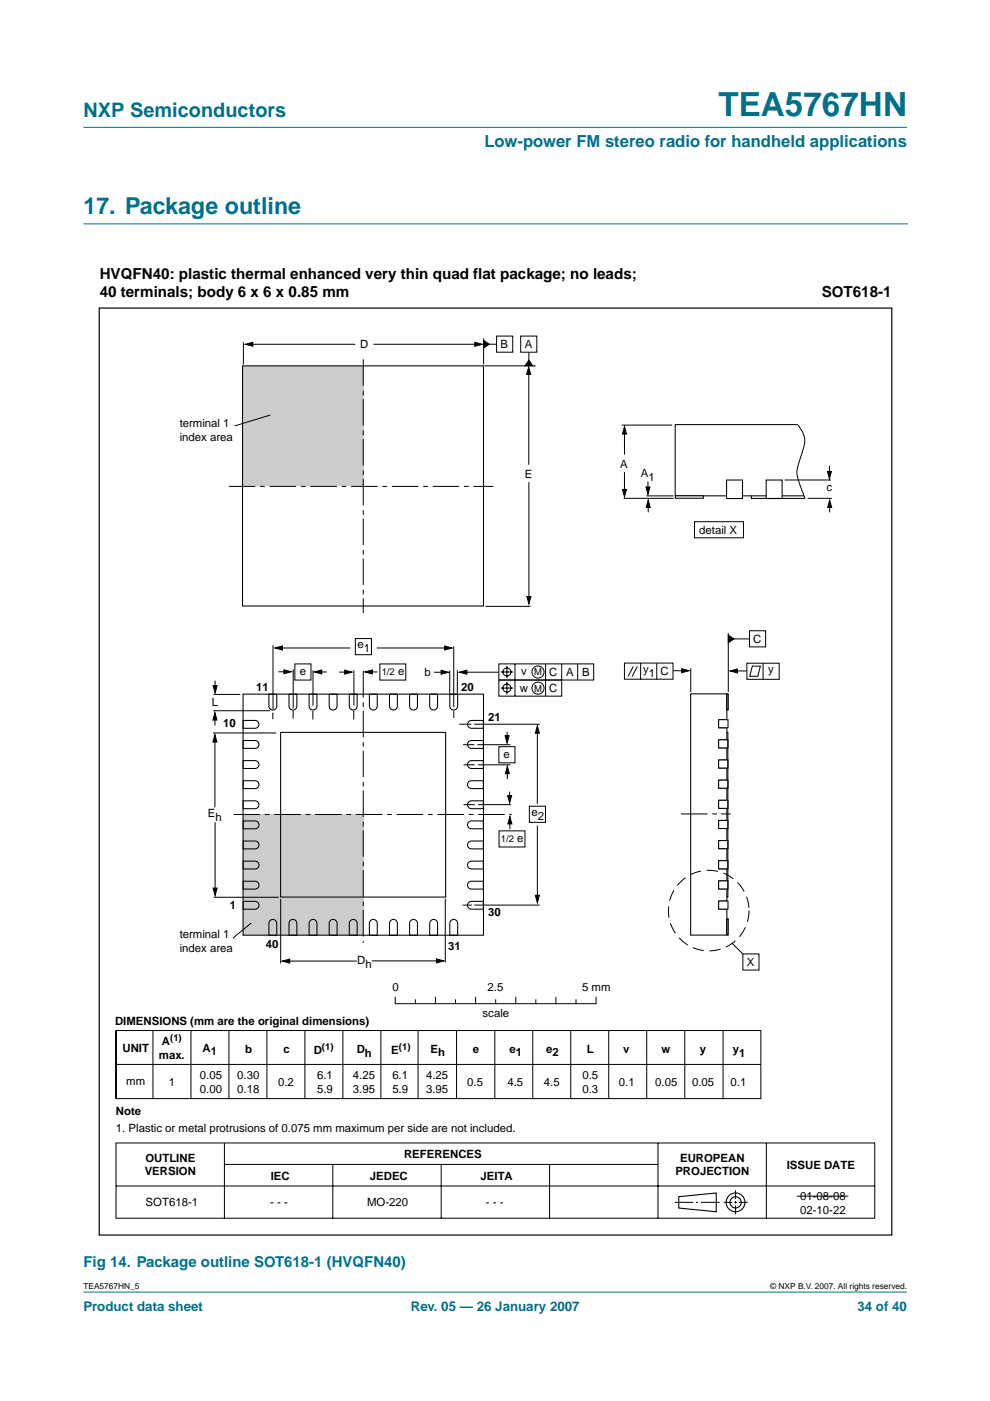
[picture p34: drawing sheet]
<svg xmlns="http://www.w3.org/2000/svg" width="210mm" height="297mm" viewBox="0 0 210 297" stroke-linecap="round" stroke-linejoin="round" font-family="sans-serif">
<defs><g id="words">
<text font-size="7.1" fill="#00708a" x="152.3" y="24.7">TEA5767HN</text>
<text font-size="4.9" fill="#00708a" x="17.7" y="45.5">17. Package outline</text>
<text font-size="4.2" fill="#00708a" x="17.7" y="24.9">NXP Semiconductors</text>
<text font-size="3.5" fill="#00708a" x="102.7" y="31.1">Low-power FM stereo radio for handheld applications</text>
<g font-size="3.2">
<text x="21.1" y="59.1">HVQFN40: plastic thermal enhanced very thin quad flat package; no leads;</text>
<text x="21.1" y="63.1">40 terminals; body 6 x 6 x 0.85 mm</text>
<text x="174.2" y="62.9">SOT618-1</text>
</g>
<text font-size="3.2" fill="#00708a" x="17.7" y="268.7">Fig 14. Package outline SOT618-1 (HVQFN40)</text>
<g font-size="2.8" fill="#00708a">
<text x="17.7" y="278">Product data sheet</text>
<text x="87.1" y="278">Rev. 05 — 26 January 2007</text>
<text x="181.8" y="278">34 of 40</text>
</g>
<g font-size="2.4">
<text x="76.3" y="73.8">D</text>
<text x="106.1" y="73.8">B</text>
<text x="111.3" y="73.8">A</text>
<text x="38.1" y="90.5">terminal 1</text>
<text x="38.1" y="93.4">index area</text>
<text x="111.2" y="101.3">E</text>
<text x="131.5" y="99.3">A</text>
<text x="135.9" y="101.2">A</text>
<text x="137.5" y="102">1</text>
<text x="175.3" y="104.2">c</text>
<text x="148.3" y="113.2">detail X</text>
<text x="75.8" y="137.4">e</text>
<text x="159.7" y="136.3">C</text>
<text x="63.6" y="143.2">e</text>
<text x="77.1" y="138.2">1</text>
<text x="84.4" y="143.1">e</text>
<text x="90" y="143.3">b</text>
<text x="110.5" y="143.2">v</text>
<text x="116.5" y="143.3">C</text>
<text x="120" y="143.3">A</text>
<text x="123.5" y="143.3">B</text>
<text x="136.3" y="142.7">y</text>
<text x="137.5" y="143.5">1</text>
<text x="140.1" y="143.2">C</text>
<text x="162.9" y="142.6">y</text>
<text x="44.9" y="149.8">L</text>
<text x="54.3" y="146.4">11</text>
<text x="97.8" y="146.4">20</text>
<text x="110.2" y="146.6">w</text>
<text x="116.5" y="146.7">C</text>
<text x="47.3" y="154.1">10</text>
<text x="103.5" y="152.8">21</text>
<text x="106.8" y="160.7">e</text>
<text x="44.1" y="173.3">E</text>
<text x="112.7" y="173.1">e</text>
<text x="114" y="173.9">2</text>
<text x="45.7" y="174.1">h</text>
<text x="109.7" y="178.5">e</text>
<text x="48.7" y="192.7">1</text>
<text x="103.5" y="194.2">30</text>
<text x="38.1" y="198.8">terminal 1</text>
<text x="38.1" y="201.8">index area</text>
<text x="56.4" y="201">40</text>
<text x="95" y="201.4">31</text>
<text x="75.7" y="204.4">D</text>
<text x="77.5" y="205.2">h</text>
<text x="158.4" y="204.8">X</text>
<text x="83.2" y="210.2">0</text>
<text x="102.3" y="215.6">scale</text>
<text x="103.4" y="210.2">2.5</text>
<text x="123.4" y="210.2">5 mm</text>
<text x="24.4" y="217.3">DIMENSIONS (mm are the original dimensions)</text>
<text x="34.3" y="221.5">A</text>
<text x="26" y="223">UNIT</text>
<text x="33.7" y="224.4">max.</text>
<text x="42.9" y="223.1">A</text>
<text x="44.7" y="223.7">1</text>
<text x="52" y="223.2">b</text>
<text x="60.1" y="223.2">c</text>
<text x="66.5" y="223.4">D</text>
<text x="75.6" y="223.3">D</text>
<text x="77.4" y="224.1">h</text>
<text x="83" y="223.4">E</text>
<text x="91.3" y="223.2">E</text>
<text x="92.9" y="223.8">h</text>
<text x="100.2" y="223.2">e</text>
<text x="108.1" y="223.2">e</text>
<text x="109.4" y="223.8">1</text>
<text x="115.8" y="223.2">e</text>
<text x="117.1" y="223.8">2</text>
<text x="124.4" y="223.3">L</text>
<text x="132.1" y="223.3">v</text>
<text x="140.2" y="223.3">w</text>
<text x="148.4" y="223.2">y</text>
<text x="155.4" y="223.3">y</text>
<text x="156.7" y="224.1">1</text>
<text x="26.8" y="230">mm</text>
<text x="35.8" y="230.3">1</text>
<text x="42.4" y="228.8">0.05</text>
<text x="42.4" y="231.7">0.00</text>
<text x="50.3" y="228.8">0.30</text>
<text x="50.3" y="231.7">0.18</text>
<text x="58.9" y="230.3">0.2</text>
<text x="67.2" y="228.8">6.1</text>
<text x="67.2" y="231.7">5.9</text>
<text x="74.8" y="228.8">4.25</text>
<text x="74.8" y="231.7">3.95</text>
<text x="83.2" y="228.8">6.1</text>
<text x="83.2" y="231.7">5.9</text>
<text x="90.3" y="228.8">4.25</text>
<text x="90.3" y="231.7">3.95</text>
<text x="99.1" y="230.3">0.5</text>
<text x="107.6" y="230.3">4.5</text>
<text x="115.3" y="230.3">4.5</text>
<text x="123.5" y="228.8">0.5</text>
<text x="123.5" y="231.7">0.3</text>
<text x="131.2" y="230.3">0.1</text>
<text x="138.9" y="230.3">0.05</text>
<text x="146.7" y="230.2">0.05</text>
<text x="154.9" y="230.2">0.1</text>
<text x="24.6" y="236.4">Note</text>
<text x="24.6" y="240.1">1. Plastic or metal protrusions of 0.075 mm maximum per side are not included.</text>
<text x="85.7" y="245.6">REFERENCES</text>
<text x="30.7" y="249.2">VERSION</text>
<text x="30.8" y="246.3">OUTLINE</text>
<text x="57.4" y="250.1">IEC</text>
<text x="78.4" y="250.1">JEDEC</text>
<text x="101.9" y="250.1">JEITA</text>
<text x="143.2" y="249.2">PROJECTION</text>
<text x="144.2" y="246.3">EUROPEAN</text>
<text x="166.8" y="247.8">ISSUE DATE</text>
<text x="30.9" y="255.8">SOT618-1</text>
<text x="57.3" y="255.8">- - -</text>
<text x="77.8" y="255.8">MO-220</text>
<text x="103" y="255.8">- - -</text>
<text x="169.7" y="254.4">01-08-08</text>
<text x="169.7" y="257.4">02-10-22</text>
</g>
<g font-size="2">
<text x="80.9" y="143.1">1/2</text>
<text x="113.3" y="143.2">M</text>
<text x="113.3" y="146.6">M</text>
<text x="106.2" y="178.5">1/2</text>
<text x="36.1" y="220.7">(1)</text>
<text x="68.3" y="222.6">(1)</text>
<text x="84.6" y="222.6">(1)</text>
</g>
<g font-size="1.8">
<text x="17.7" y="273.4">TEA5767HN_5</text>
<text x="163.3" y="273.4">© NXP B.V. 2007. All rights reserved.</text>
</g>
</g></defs>
<g fill="#00708a" stroke="#00708a" stroke-width=".21">
<path d="M17.7 273.9h174.6z"/>
<path d="M17.7 27h174.6z"/>
</g>
<path d="M17.7 47.5h174.7" fill="none" stroke="#00708a" stroke-width=".21"/>
<path d="M51.6 172.7h25.4v25.6h-25.4z" fill="#ccc"/>
<path d="M53.3 195.7l-3.9 3.2" fill="none" stroke="#000" stroke-width=".21"/>
<path d="M51.5 77.7h25.6v25.3h-25.6z" fill="#ccc"/>
<g fill="none" stroke="#000" stroke-width=".22">
<path d="M169.2 90h-26v15.1h27.3M51.5 147.2h51v51.1h-51zM51.5 157h2.6a.83 .83 0 0 1 .8 .8 .83 .83 0 0 1-.8 .9h-2.6zM51.5 152.7h2.6a.83 .83 0 0 1 .8 .9 .83 .83 0 0 1-.8 .8h-2.6zM57 147.2h1.7v2.5a.83 .83 0 0 1-.9 .8 .83 .83 0 0 1-.8-.8zM61.3 147.2h1.6v2.5a.83 .83 0 0 1-.8 .8 .83 .83 0 0 1-.8-.8zM65.5 147.2h1.7v2.5a.83 .83 0 0 1-.8 .8 .83 .83 0 0 1-.9-.8zM69.8 147.2h1.7v2.5a.83 .83 0 0 1-.9 .8 .83 .83 0 0 1-.8-.8zM74.1 147.2h1.6v2.5a.83 .83 0 0 1-.8 .8 .83 .83 0 0 1-.8-.8zM78.3 147.2h1.7v2.5a.83 .83 0 0 1-.8 .8 .83 .83 0 0 1-.9-.8zM82.6 147.2h1.6v2.5a.83 .83 0 0 1-.8 .8 .83 .83 0 0 1-.8-.8zM86.8 147.2h1.7v2.5a.83 .83 0 0 1-.8 .8 .83 .83 0 0 1-.9-.8z"/>
<path d="M91.1 147.2h1.7v2.5a.83 .83 0 0 1-.9 .8 .83 .83 0 0 1-.8-.8zM95.4 147.2h1.6v2.5a.83 .83 0 0 1-.8 .8 .83 .83 0 0 1-.8-.8zM99.4 157.3l.6-.3h2.5v1.7h-2.5a.83 .83 0 0 1-.8-.5 .83 .83 0 0 1 .2-.9zM99.4 153l.6-.3h2.5v1.7h-2.5a.83 .83 0 0 1-.8-.5 .83 .83 0 0 1 .2-.9zM51.5 169.8h2.6a.83 .83 0 0 1 .8 .8 .83 .83 0 0 1-.8 .9h-2.6zM51.5 174.1h2.6a.83 .83 0 0 1 .8 .8 .83 .83 0 0 1-.8 .8h-2.6zM51.5 161.3h2.6a.83 .83 0 0 1 .8 .8 .83 .83 0 0 1-.8 .8h-2.6zM51.5 165.5h2.6a.83 .83 0 0 1 .8 .9 .83 .83 0 0 1-.8 .8h-2.6zM51.5 178.3h2.6a.83 .83 0 0 1 .8 .8 .83 .83 0 0 1-.8 .9h-2.6zM99.4 170l.6-.2h2.5v1.7h-2.5a.83 .83 0 0 1-.8-.6 .83 .83 0 0 1 .2-.9zM99.4 174.3l.6-.2h2.5v1.6h-2.5a.83 .83 0 0 1-.8-.5 .83 .83 0 0 1 .2-.9zM99.4 161.5l.6-.2h2.5v1.6h-2.5a.83 .83 0 0 1-.8-.5 .83 .83 0 0 1 .2-.9z"/>
<path d="M99.4 165.8l.6-.3h2.5v1.7h-2.5a.83 .83 0 0 1-.8-.5 .83 .83 0 0 1 .2-.9zM99.4 178.6l.6-.3h2.5v1.7h-2.5a.83 .83 0 0 1-.8-.5 .83 .83 0 0 1 .2-.9zM51.5 182.6h2.6a.83 .83 0 0 1 .8 .8 .83 .83 0 0 1-.8 .8h-2.6zM51.5 186.8h2.6a.83 .83 0 0 1 .8 .9 .83 .83 0 0 1-.8 .8h-2.6zM51.5 191.1h2.6a.83 .83 0 0 1 .8 .8 .83 .83 0 0 1-.8 .9h-2.6zM57.3 195.2a.83 .83 0 0 1 .9-.2 .83 .83 0 0 1 .5 .8v2.5h-1.7v-2.5zM61.5 195.2a.83 .83 0 0 1 .9-.2 .83 .83 0 0 1 .5 .8v2.5h-1.6v-2.5zM65.8 195.2a.83 .83 0 0 1 .9-.2 .83 .83 0 0 1 .5 .8v2.5h-1.7v-2.5zM70 195.2a.83 .83 0 0 1 .9-.2 .83 .83 0 0 1 .6 .8v2.5h-1.7v-2.5zM74.3 195.2a.83 .83 0 0 1 .9-.2 .83 .83 0 0 1 .5 .8v2.5h-1.6v-2.5zM78.6 195.2a.83 .83 0 0 1 .9-.2 .83 .83 0 0 1 .5 .8v2.5h-1.7v-2.5zM82.8 195.2a.83 .83 0 0 1 .9-.2 .83 .83 0 0 1 .5 .8v2.5h-1.6v-2.5z"/>
<path d="M87.1 195.2a.83 .83 0 0 1 .9-.2 .83 .83 0 0 1 .5 .8v2.5h-1.7v-2.5zM91.3 195.2a.83 .83 0 0 1 1-.2 .83 .83 0 0 1 .5 .8v2.5h-1.7v-2.5zM95.6 195.2a.83 .83 0 0 1 .9-.2 .83 .83 0 0 1 .5 .8v2.5h-1.6v-2.5zM99.4 182.8l.6-.2h2.5v1.6h-2.5a.83 .83 0 0 1-.8-.5 .83 .83 0 0 1 .2-.9zM99.4 187.1l.6-.3h2.5v1.7h-2.5a.83 .83 0 0 1-.8-.5 .83 .83 0 0 1 .2-.9zM99.4 191.3l.6-.2h2.5v1.7h-2.5a.83 .83 0 0 1-.8-.5 .83 .83 0 0 1 .2-1z"/>
</g>
<g fill="none" stroke="#000" stroke-width=".21">
<path d="M51.6 72.6v4.7M53.1 73h22.3M79.2 73h22M102.5 71.7v5.5M102.7 77.6h10.9M103.1 73h2.1M105.3 71.3h3.4v3.4h-3.4zM110.4 71.3h3.4v3.4h-3.4zM112.1 78.9v19.6M112.1 74.7v2.3M57.3 88l-7.6 2.3M131.8 90.1h10.7"/>
<path d="M132.4 91.4v5M169.2 90.1a5.2 5.2 0 0 1 .9 5.8l-.6 1.9a5.5 5.5 0 0 0 0 4.7l1.2 3.2M175.9 98.8v1.7M112.1 102.2v24.6M132.4 100.1v4.2M137 105.1h5.8M137.4 102.1v1.7M137.4 107v1.6M147.2 110.6h10.4v3.4h-10.4zM175.9 107v1.6M57.9 136.8v13.6M59.3 137.4h15"/>
<path d="M75.3 135.4h3.5v3.4h-3.5zM79.9 137.4h15.4M96.2 137.1v12.8M102.9 128.6h9.6M154.4 134.2v12.5M154.9 135.5h4M158.9 133.7h3.4v3.5h-3.4zM45.2 155.4h13.4M45.2 150.7h12.1M45.2 147.2h5.7M45.6 151.8v2M45.6 156.5v14.7"/>
<path d="M45.6 144.3v1.8M57.8 151.1v1.4M59 142.4h2M62.1 150.7v1.7M62.2 141.9v8.3M62.5 140.8h3.4v3.4h-3.4zM66.3 150.7v1.9M66.4 142.1v7.5M67.5 142.5h1.8M71.9 142.5h2M75 150.7v1.9M75 142.1v7.5"/>
<path d="M78.2 142.5h1.8M92 142.5h2.1M95.4 142.2v4.8M96.2 150.8v1.4M97 142.1v4.9M97.4 153.6h2.5M98.2 157.9h2.4M100.6 153.6h13.8M101.2 157.9h7M105.8 158.3h3.4v3.4h-3.4zM107.5 155.2v1.9M113.9 154.8v15.6"/>
<path d="M132.4 140.6h10.3v3.4h-10.3zM134.3 141.3l-1.1 2.1M135.1 141.3l-1.1 2.1M135.8 140.6v3.4M139.2 140.6v3.5M142.7 142.2h2.4M146.5 141.7v5.1M155.3 142.3h3M158.4 140.6h6.8v3.4h-6.8zM159.5 141.2h1.7l-.5 2.2h-1.7zM161.8 140.6v3.4M45.6 174.3v14.8"/>
<path d="M98.3 162.2h2.3M98.3 170.6h2.3M101.4 162.2h6.8M101.4 170.6h7M107.6 163.4v1.8M108.1 167.9v1.9M108.1 174.1v1.7M112.2 170.9h3.5v3.5h-3.5zM113.9 175v15.9M45.3 190.2h13.8M59.5 190.6v13.7M94.4 190.5v13.6"/>
<path d="M98.1 191.9h1.9M100.6 191.9h13.8M24.6 218.5h136.7v14.4h-136.7zM24.6 218.5v14.4M32.4 218.5v14.4M40.5 218.5v14.4M48.5 218.5v14.4M56.6 218.5v14.4M60.6 203.8h15.1M64.6 218.5v14.4M72.7 218.5v14.4M78.8 203.7h14.5"/>
<path d="M80.8 218.4v14.5M83.8 211.4v1.4M83.8 212.8h42.6M88.1 212v.8M88.6 218.5v14.4M92.3 211.4v1.4M96.6 212v.8M96.8 218.5v14.4M100.8 211.4v1.4M105.1 212v.8M109.4 211.4v1.4M113 218.5v14.4"/>
<path d="M113.6 212v.8M117.9 211.4v1.4M121 218.5v14.4M122.1 212v.8M126.4 211.4v1.4M129.1 218.5v14.4M137.1 218.4v14.5M145.2 218.5v14.4M153.3 218.5v14.5M155.3 200l2.1 2.2M157.5 202.3h3.4v3.4h-3.4zM24.7 225.7h136.6"/>
<path d="M24.6 242.3h160.9v16h-160.9zM24.6 251.5h160.9M47.6 242.4v15.9M47.6 246.9h91.8M70.6 246.9v11.4M93.5 246.9v11.4M116.5 246.9v11.4M139.5 242.4v15.9M143.1 254.9h3.9M147.6 254.9h.4M148.6 254.9h4M153.4 254.9h1.9"/>
<path d="M155.7 254.9h.5M156 252.4v1.8M156 254.7v.5M156 255.6v1.9M156.7 254.9h1.8M162.5 242.4v15.9"/>
<circle cx="76.9" cy="172.7" r="0"/>
</g>
<g fill="none" stroke="#000" stroke-width=".23">
<path d="M143.9 253.7l8-.8v4l-8-.8z"/>
<circle cx="156" cy="254.9" r="1.99"/>
<circle cx="156" cy="254.9" r="1.2"/>
</g>
<path d="M21 65.3h168.1v196.6h-168.1z" fill="none" stroke="#000" stroke-width=".25"/>
<g fill="#000" stroke="#000" stroke-width=".21">
<path d="M52 73l1.6-.4v.8zM100.7 72.6l1.6 .4-1.6 .4zM102.5 72.2l1.2 .8-1.2 .8zM112.1 76.4l.9 1.2h-1.7zM112.1 77.8l.4 1.6h-.8zM132.4 90.4l.4 1.6h-.8zM175.4 100h.9l-.4 1.5zM132 103.8h.8l-.4 1.6zM137.4 106l.5 1.6h-.9zM137 103.2h.8l-.4 1.6zM175.9 106l.4 1.6h-.8zM58.3 137.4l1.6-.4v.8z"/>
<path d="M94.3 137l1.5 .4-1.5 .4zM111.7 126.5h.9l-.5 1.6zM154.4 134.6l1.2 .9-1.2 .8zM45.2 145.4h.8l-.4 1.5zM45.6 151.1l.4 1.6h-.9zM45.6 155.7l.4 1.6h-.9zM60.2 142l1.6 .4-1.6 .5zM66.7 142.5l1.5-.5v.9zM73.1 142.1l1.6 .4-1.6 .4zM77.4 142.5l1.6-.5v.9zM93.5 142.1l1.6 .4-1.6 .5zM107.1 156h.8l-.4 1.6z"/>
<path d="M113.9 153.9l.5 1.6h-.9zM144.5 141.8l1.6 .4-1.6 .4zM154.8 142.3l1.6-.5v.9zM107.6 168.7h.9l-.4 1.6zM107.6 162.4l.4 1.6h-.9zM108.1 173.1l.4 1.6h-.8zM45.2 188.3h.8l-.4 1.6zM113.5 189.8h.9l-.5 1.6zM59.8 203.8l1.6-.5v.9zM92.5 203.3l1.6 .4-1.6 .5z"/>
</g>
<path d="M48.5 103.1h56.1M49.5 172.7h59" fill="none" stroke="#000" stroke-width=".21" stroke-dasharray="5.6 1 1 1" stroke-linecap="butt"/>
<path d="M77 76.2v53.8M77 142.3v57.6M144.4 172.6h10.5" fill="none" stroke="#000" stroke-width=".21" stroke-dasharray="5.6 1 1 .8" stroke-linecap="butt"/>
<circle cx="150.3" cy="193.1" r="8.5" fill="none" stroke="#000" stroke-width=".21" stroke-dasharray="2.4 1.2" stroke-linecap="butt"/>
<g fill="#fff" stroke="#000" stroke-width=".22">
<path d="M154.1 101.8h3.3v3.9h-3.3z"/>
<path d="M143.2 105.1h5.9v.5h-5.9z"/>
<path d="M162.4 101.8h3.4v3.9h-3.4z"/>
</g>
<path d="M51.4 77.6h51.1v50.9h-51.1z" fill="none" stroke="#000" stroke-width=".22"/>
<g fill="#fff" stroke="#000" stroke-width=".22">
<path d="M152.4 191h1.7z"/>
<path d="M152.4 192.7h1.7z"/>
<path d="M152.4 191v1.7z"/>
<path d="M152.4 156.9h1.7z"/>
<path d="M152.4 158.6h1.7z"/>
<path d="M152.4 156.9v1.7z"/>
<path d="M152.4 161.1h1.7z"/>
<path d="M152.4 162.8h1.7z"/>
<path d="M152.4 161.1v1.7z"/>
<path d="M152.4 165.4h1.7z"/>
<path d="M152.4 167.1h1.7z"/>
<path d="M152.4 165.4v1.7z"/>
<path d="M152.4 169.7h1.7z"/>
<path d="M152.4 171.4h1.7z"/>
<path d="M152.4 169.7v1.7z"/>
</g>
<path d="M152.4 174h1.7z" fill="#ccc"/>
<path d="M152.4 174h1.7" fill="none" stroke="#000" stroke-width=".22"/>
<g fill="#fff" stroke="#000" stroke-width=".22">
<path d="M152.4 175.7h1.7z"/>
<path d="M152.4 174v1.7z"/>
<path d="M152.4 178.2h1.7z"/>
<path d="M152.4 179.9h1.7z"/>
<path d="M152.4 178.2v1.7z"/>
</g>
<path d="M152.4 186.8h1.7z" fill="#ccc"/>
<path d="M152.4 186.8h1.7" fill="none" stroke="#000" stroke-width=".22"/>
<g fill="#fff" stroke="#000" stroke-width=".22">
<path d="M152.4 188.5h1.7z"/>
<path d="M152.4 186.8v1.7z"/>
</g>
<path d="M152.4 152.6h1.7z" fill="#ccc"/>
<path d="M152.4 152.6h1.7" fill="none" stroke="#000" stroke-width=".22"/>
<path d="M152.4 154.3h1.7z" fill="#ccc"/>
<path d="M152.4 154.3h1.7" fill="none" stroke="#000" stroke-width=".22"/>
<path d="M152.4 152.6v1.7z" fill="#ccc"/>
<path d="M152.4 152.6v1.7" fill="none" stroke="#000" stroke-width=".22"/>
<path d="M152.4 182.5h1.7z" fill="#ccc"/>
<path d="M152.4 182.5h1.7" fill="none" stroke="#000" stroke-width=".22"/>
<path d="M152.4 184.2h1.7z" fill="#ccc"/>
<path d="M152.4 184.2h1.7" fill="none" stroke="#000" stroke-width=".22"/>
<path d="M152.4 182.5v1.7z" fill="#ccc"/>
<path d="M146.4 147.1h7.7v51.2h-7.7zM152.4 182.5v1.7" fill="none" stroke="#000" stroke-width=".22"/>
<g fill="none" stroke="#000" stroke-width=".21">
<path d="M80.5 140.8h5.5v3.4h-5.5zM97.9 142.5h7.8M105.8 140.8h20.1v3.4h-20.1zM105.8 144.2h13.3v3.4h-13.3zM106.2 142.5h2.6M106.2 145.9h2.6M107.5 141.2v2.6M107.5 144.6v2.6M109.2 140.8v6.8M115.7 140.8v6.8M119.1 140.8v3.4M122.5 140.8v3.3"/>
<path d="M105.8 176.2h5.5v3.4h-5.5zM104.9 218.6v14.4M169 253.6h10.9"/>
<circle cx="107.5" cy="145.9" r=".86"/>
<circle cx="107.5" cy="142.5" r=".86"/>
<circle cx="114.1" cy="142.5" r="1.28"/>
<circle cx="114.1" cy="145.9" r="1.28"/>
</g>
<path d="M97.4 142.5l1.6-.4v.8z" fill="#000" stroke="#000" stroke-width=".21"/>
<g fill="#fff" stroke="#000" stroke-width=".22">
<path d="M152.4 191h2v1.7h-2z"/>
<path d="M152.4 156.9h2v1.7h-2z"/>
<path d="M152.4 161.1h2v1.7h-2z"/>
<path d="M152.4 165.4h2v1.7h-2z"/>
<path d="M152.4 169.7h2v1.7h-2z"/>
<path d="M152.4 174h2v1.7h-2z"/>
<path d="M152.4 178.2h2v1.7h-2z"/>
<path d="M152.4 186.8h2v1.7h-2z"/>
<path d="M152.4 152.6h2v1.7h-2z"/>
<path d="M152.4 182.5h2v1.7h-2z"/>
</g>
<path d="M132.2 105.7h10.6M166.4 101.8h9.8M171.2 105.7h5.2M154.1 155.3h.2v34.9h-.2" fill="none" stroke="#000" stroke-width=".21"/>
<path d="M159.3 105.1v.6h11.4M59.5 155.3h35v34.9h-35zM154.1 147.1h.3v3.4h-.3zM154.1 194.8h.3v3.4h-.3z" fill="none" stroke="#000" stroke-width=".22"/>
<use href="#words"/>
</svg>
